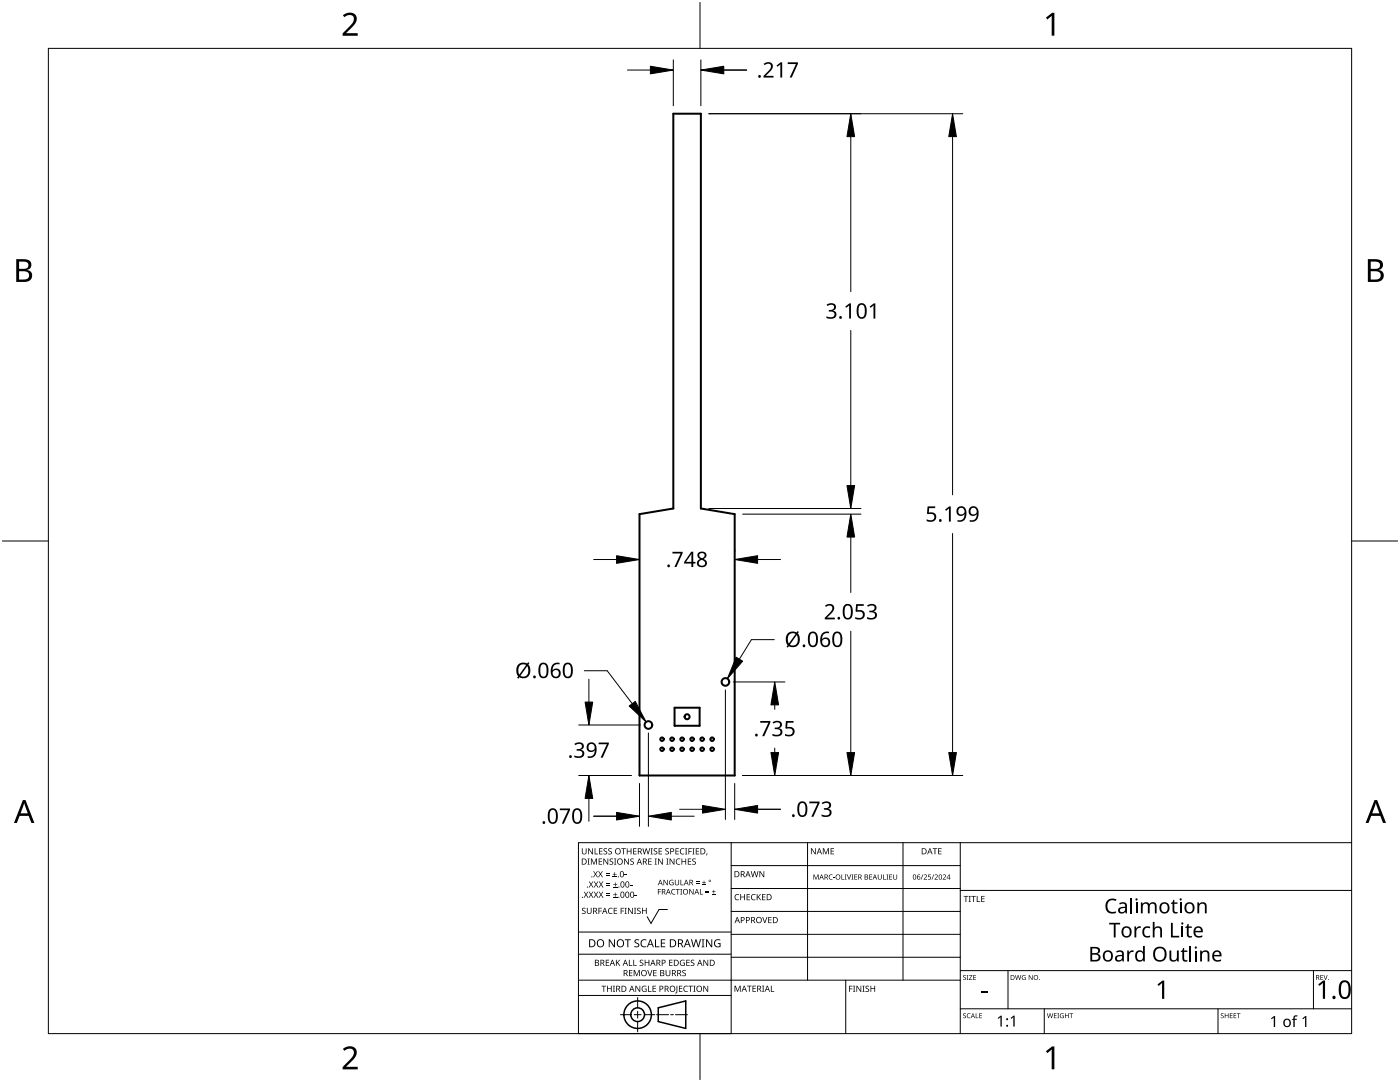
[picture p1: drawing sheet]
<svg xmlns="http://www.w3.org/2000/svg" width="279mm" height="216mm" viewBox="0 0 279 216" stroke-linecap="round" stroke-linejoin="round" font-family="sans-serif">
<g fill="none" stroke="#000" stroke-width=".4">
<path d="M134.4 22.7h5.5v78.8l6.7 1.1v52.1h-19v-52.1l6.8-1.1zM134.6 141.2h5v3.6h-5z"/>
<circle cx="144.8" cy="136.1" r=".76"/>
<circle cx="129.4" cy="144.7" r=".76"/>
<circle cx="132.1" cy="149.5" r=".35"/>
<circle cx="132.1" cy="147.5" r=".35"/>
<circle cx="134.1" cy="149.5" r=".35"/>
<circle cx="134.1" cy="147.5" r=".35"/>
<circle cx="136.1" cy="149.5" r=".35"/>
<circle cx="136.1" cy="147.5" r=".35"/>
<circle cx="138.1" cy="149.5" r=".35"/>
<circle cx="138.1" cy="147.5" r=".35"/>
<circle cx="140.1" cy="149.5" r=".35"/>
<circle cx="140.1" cy="147.5" r=".35"/>
<circle cx="142.1" cy="149.5" r=".35"/>
<circle cx="142.1" cy="147.5" r=".35"/>
</g>
<circle cx="137.1" cy="143" r=".5" fill="none" stroke="#000" stroke-width=".4"/>
<path d="M9.7 9.7h260v196.5h-260z" fill="none" stroke="#000" stroke-width=".2"/>
<path d="M139.7 .5v9.2M.5 108h9.2M269.7 108h9.2M139.7 206.2v9.2" fill="none" stroke="#000" stroke-width=".2"/>
<g fill="#000">
<path d="M68.4 3.1a1.64 1.64 0 0 1 2.8 .4 2.52 2.52 0 0 1-1.2 2.2l-.9 .9h2.3v.5h-3v-.4l1.2-1.2a1.95 1.95 0 0 0 .9-2.2 1.23 1.23 0 0 0-1.8 .1zM208.7 3.5l1.3-.9h.4v4.5h-.5v-4l-.9 .8zM68.4 209.3a1.64 1.64 0 0 1 2.8 .4 2.52 2.52 0 0 1-1.2 2.2l-.9 1h2.3v.5h-3v-.5l1.2-1.2a1.95 1.95 0 0 0 .9-2.1 1.23 1.23 0 0 0-1.8 .1zM208.7 209.8l1.3-1h.4v4.6h-.5v-4l-.9 .7z"/>
<path d="M3.2 51.7h1.3a1.28 1.28 0 0 1 1.7 1.3 1.04 1.04 0 0 1-.8 .9 1.23 1.23 0 0 1 1 1.5 1.23 1.23 0 0 1-1.6 .9h-1.6zM3.8 54.1v1.7h.9a.86 .86 0 0 0 1.1-.9 .86 .86 0 0 0-1.1-.8zM3.8 52.2v1.4h.8a.78 .78 0 0 0 1.1-.7 .78 .78 0 0 0-1.1-.7z"/>
<path d="M273 51.7h1.3a1.28 1.28 0 0 1 1.7 1.3 1.04 1.04 0 0 1-.9 .9 1.23 1.23 0 0 1 1 1.5 1.23 1.23 0 0 1-1.5 .9h-1.6zM273.6 54.1v1.7h.9a.86 .86 0 0 0 1.1-.9 .86 .86 0 0 0-1.2-.8zM273.6 52.2v1.4h.8a.78 .78 0 0 0 1-.7 .78 .78 0 0 0-1.1-.7z"/>
<path d="M4.6 159.6h.5l1.8 4.6h-.6l-.6-1.4h-1.8l-.5 1.4h-.6zM4.8 160.2l-.7 2.1h1.4z"/>
<path d="M274.3 159.6h.5l1.8 4.6h-.6l-.5-1.4h-1.8l-.6 1.4h-.6zM274.6 160.2l-.7 2.1h1.4z"/>
</g>
<g fill="none" stroke="#000" stroke-width=".2">
<path d="M145.9 168.1v38.1h-30.5v-38.1h154.3M145.9 172.7h45.7M145.9 177.3h45.7M161.2 168.1v27.5M180.2 168.1v27.5M191.6 168.1v38.1M191.6 177.7h78.1M115.4 198.6h30.5M115.4 195.6h76.2M115.4 190.4h30.5M115.4 186h30.5M127.3 199v2.1"/>
<path d="M133.2 181.5h-1.7l-1.6 2.8-.7-1.4M145.9 181.9h45.7M145.9 186.4h45.7M145.9 191h45.7M168.8 195.6v10.6M191.6 193.7h78.1M201.2 193.7v7.6M262.1 193.7v7.6M123.8 202.5h2.1M126.6 202.5h1.3M127.3 201.8v1.4M127.3 203.8v2.1"/>
<path d="M128.6 202.5h2.1M131 202.5h2.4M133.8 202.5h.6M134.8 202.5h2.4M191.6 201.3h78.1M208.4 201.3v4.9M243.1 201.3v4.9"/>
</g>
<g fill="#000">
<path d="M116.1 169.3h.2v.8a.32 .32 0 0 0 .3 .3 .32 .32 0 0 0 .3-.3v-.8h.2v.8a.47 .47 0 0 1-.5 .4 .47 .47 0 0 1-.5-.5zM116.5 177.9h.2l.3 .5 .3-.5h.1l-.4 .6 .4 .6h-.1l-.3-.5-.4 .5h-.1l.4-.6zM117.3 171.3h.4l-.1 .1v1l.1 .1h-.4l.1-.1v-1zM117.4 169.3h.2l.6 1v-1h.1v1.2h-.1l-.7-1v1h-.1zM117.5 177.9h.2l.3 .5 .3-.5h.1l-.4 .6 .4 .6h-.1l-.4-.5-.3 .5h-.1l.4-.6zM117.5 175.9h.2l.3 .5 .3-.5h.1l-.4 .6 .5 .6h-.2l-.3-.5-.4 .5h-.1l.4-.6zM117.9 171.3h.3l.3 1 .4-1h.2v1.2h-.1v-1l-.4 1h-.1l-.4-1v1h-.2zM118.7 169.3h.1v1h.6v.2h-.7zM118.4 173.8h.1l.3 .5 .3-.5h.2l-.4 .6 .4 .7h-.1l-.4-.6-.3 .6h-.1l.4-.7zM118.5 177.9h.2l.2 .5 .3-.5h.2l-.4 .6 .4 .6h-.1l-.4-.5-.3 .5h-.1l.4-.6zM118.5 175.9h.2l.3 .5 .3-.5h.1l-.4 .6 .4 .6h-.1l-.3-.5-.4 .5h-.1l.4-.6zM119.5 171.3h.7v.1h-.6v.4h.5v.2h-.5v.4h.6v.1h-.7z"/>
<path d="M119.6 169.3h.6v.1h-.5v.4h.5v.1h-.5v.4h.5v.2h-.6zM119.4 173.8h.1l.3 .5 .3-.5h.2l-.4 .6 .4 .7h-.1l-.4-.6-.3 .6h-.2l.5-.7zM119.5 177.9h.1l.3 .5 .3-.5h.2l-.4 .6 .4 .6h-.1l-.4-.5-.3 .5h-.1l.4-.6zM119.5 175.9h.2l.3 .5 .3-.5h.1l-.4 .6 .4 .6h-.1l-.4-.5-.3 .5h-.1l.4-.6zM120.9 174.6h.8v.1h-.8zM120.9 174.2h.8v.1h-.8zM121 178.7h.8v.1h-.8zM121 178.3h.8v.1h-.8zM121 176.6h.8v.1h-.8zM121 176.3h.8v.1h-.8zM120.5 169.4l.4-.1h.3l-.1 .1a.25 .25 0 0 0-.4-.1 .25 .25 0 0 0 0 .4 .4 .4 0 0 1 .5 .3 .4 .4 0 0 1-.3 .5 .4 .4 0 0 1-.5-.2h.2a.27 .27 0 0 0 .4-.1 .27 .27 0 0 0-.3-.3l-.2-.2zM120.4 171.3h.2l.6 1v-1h.2v1.2h-.2l-.6-1v1h-.2z"/>
<path d="M121.4 169.4l.5-.1h.2v.1a.25 .25 0 0 0-.4-.1 .25 .25 0 0 0 0 .4 .4 .4 0 0 1 .4 .3 .4 .4 0 0 1-.2 .5 .4 .4 0 0 1-.5-.2h.1a.27 .27 0 0 0 .5-.1 .27 .27 0 0 0-.4-.3l-.2-.2zM122.3 174.9h.8v.2h-.8zM122.4 179h.8v.1h-.8zM122.4 177h.8v.1h-.8zM121.7 171.4l.4-.1 .3 .1-.1 .1a.25 .25 0 0 0-.4-.1 .25 .25 0 0 0 0 .4 .4 .4 0 0 1 .5 .3 .4 .4 0 0 1-.3 .5 .4 .4 0 0 1-.5-.3l.2 .1a.27 .27 0 0 0 .4-.2 .27 .27 0 0 0-.3-.3l-.2-.2zM122.6 174h.1v.4h.4v.1h-.4v.4h-.1v-.4h-.3v-.1h.3zM122.7 178.1h.1v.4h.4v.1h-.4v.3h-.1v-.3h-.3v-.1h.3zM122.7 176.1h.2v.3h.3v.2h-.3v.3h-.2v-.3h-.3v-.2h.3zM122.5 171.3h.5l-.2 .1v1l.2 .1h-.5l.2-.1v-1zM124 169.3h.9v.1h-.4v1.1h-.1v-1.1h-.4zM124.7 174.5h.4v.2h-.4zM124.6 171.3h.1l.7 1v-1h.1v1.2h-.2l-.6-1v1h-.1z"/>
<path d="M125.7 176.6h.5v.1h-.5zM125.1 169.3h.1v.5h.7v-.5h.1v1.2h-.1v-.6h-.7v.6h-.1zM125.8 171.4l.5-.1 .2 .1v.1a.25 .25 0 0 0-.4-.1 .25 .25 0 0 0 0 .4 .4 .4 0 0 1 .4 .3 .4 .4 0 0 1-.2 .5 .4 .4 0 0 1-.5-.3l.1 .1a.27 .27 0 0 0 .5-.2 .27 .27 0 0 0-.4-.3l-.2-.2zM126.7 178.6h.4v.2h-.4zM126.4 169.3h.6v.1h-.5v.4h.5v.1h-.5v.4h.5v.2h-.6zM128.2 169.3h.2l.2 1 .3-1h.2l.2 1 .3-1h.1l-.3 1.2h-.1l-.3-1.1-.3 1.1h-.2zM129.4 171.3h.6v.1h-.5v.4h.5v.2h-.5v.4h.5v.1h-.6zM129.8 169.3h.5l-.2 .1v1l.2 .1h-.5l.2-.1v-1zM130.7 171.3h.4l-.1 .1v1l.1 .1h-.4l.1-.1v-1zM130.5 169.4l.4-.1h.3l-.1 .1a.25 .25 0 0 0-.4-.1 .25 .25 0 0 0 0 .4 .4 .4 0 0 1 .5 .3 .4 .4 0 0 1-.3 .5 .4 .4 0 0 1-.5-.2h.2a.27 .27 0 0 0 .4-.1 .27 .27 0 0 0-.3-.3l-.2-.2zM131.3 177.4h.6v.1h-.5v.4h.5v.1h-.5v.5h-.1zM131.4 169.3h.7v.1h-.5v.4h.5v.1h-.5v.4h.5v.2h-.7z"/>
<path d="M131.3 171.3h.2l.7 1-.1-1h.2v1.2h-.2l-.6-1v1h-.2zM132.4 175.6h.2l.6 .9v-.9h.1v1h-.2l-.6-.9v.9h-.1zM133 171.3h.4l-.1 .1v1l.1 .1h-.4l.1-.1v-1zM132.8 169.4l.4-.1h.3l-.1 .1a.25 .25 0 0 0-.3-.1 .25 .25 0 0 0 0 .4 .4 .4 0 0 1 .4 .3 .4 .4 0 0 1-.3 .5 .4 .4 0 0 1-.4-.2h.1a.27 .27 0 0 0 .5-.1 .27 .27 0 0 0-.4-.3l-.2-.2zM133.7 175.7l.5-.2 .2 .1v.1a.45 .45 0 0 0-.7 .4 .45 .45 0 0 0 .6 .4v-.3h-.2v-.1h.3v.5a.6 .6 0 0 1-.8-.1 .6 .6 0 0 1 .1-.8zM134.1 177.5l.4-.1h.3l-.1 .2a.44 .44 0 0 0-.6 .4 .44 .44 0 0 0 .6 .3 .52 .52 0 0 1-.7 0 .52 .52 0 0 1 .1-.8zM133.6 171.3h.2l.7 1v-1h.1v1.2h-.2l-.6-1v1h-.2zM134.9 177.4h.8v.1h-.4v1h-.1v-1h-.3zM135 171.5l.5-.2 .3 .1-.1 .1a.49 .49 0 0 0-.7 .4 .49 .49 0 0 0 .7 .5 .52 .52 0 0 1-.6 0 .52 .52 0 0 1-.2-.6zM134.8 169.3h.7v.1h-.6v.4h.5v.1h-.5v.4h.6v.2h-.7zM134.7 175.6h.1v.7a.28 .28 0 0 0 .3 .2 .28 .28 0 0 0 .3-.2v-.7h.1v.7a.42 .42 0 0 1-.4 .4 .42 .42 0 0 1-.4-.4zM135.8 175.6h.1v.9h.5v.1h-.6z"/>
<path d="M135.8 177.4h.3l-.1 .1v.9l.1 .1h-.3l.1-.1v-.9zM135.8 169.4l.5-.2 .3 .1-.1 .1a.49 .49 0 0 0-.7 .5 .49 .49 0 0 0 .8 .4 .52 .52 0 0 1-.7 .1 .52 .52 0 0 1-.2-.6zM136 171.3h.2v.5h.6v-.5h.1v1.2h-.1v-.5h-.6v.5h-.2zM136.7 169.3h.5l-.2 .1v1l.2 .1h-.5l.2-.1v-1zM137.4 169.3h.7v.1h-.6v.4h.5v.2h-.5v.5h-.1zM137.3 171.3h.6v.1h-.5v.4h.5v.2h-.5v.4h.5v.1h-.6zM137.6 177.4h.1l.6 .9v-.9h.1v1.1h-.1l-.6-.9v.9h-.1zM138.2 169.3h.4l-.1 .1v1l.1 .1h-.4l.1-.1v-1zM138.9 176.2h.7v.1h-.7zM138.9 175.9h.7v.1h-.7zM138.2 171.4l.4-.1 .3 .1-.1 .1a.25 .25 0 0 0-.4-.1 .25 .25 0 0 0 0 .4 .4 .4 0 0 1 .5 .3 .4 .4 0 0 1-.3 .5 .4 .4 0 0 1-.5-.3l.2 .1a.27 .27 0 0 0 .4-.2 .27 .27 0 0 0-.3-.3l-.2-.2zM138.9 169.3h.6v.1h-.5v.4h.5v.1h-.5v.4h.5v.2h-.6z"/>
<path d="M139.7 177.4h.1v1h.5v.1h-.6zM140.1 176.5h.8v.1h-.8zM140.4 175.7h.2v.3h.3v.2h-.3v.3h-.2v-.3h-.3v-.2h.3zM140.8 178h.7v.2h-.7zM140.8 177.7h.7v.1h-.7zM141 170.3h.2l-.3 .4zM142.1 178.4h.7v.1h-.7zM142.4 177.6h.1v.3h.3v.1h-.3v.3h-.1v-.3h-.3v-.1h.3zM146.8 178.6l.4-.2 .3 .1v.1a.49 .49 0 0 0-.7 .4 .49 .49 0 0 0 .7 .5 .52 .52 0 0 1-.7 0 .52 .52 0 0 1-.2-.6zM147.7 178.4h.2v.5h.6v-.5h.2v1.2h-.2v-.5h-.6v.5h-.2zM149 178.4h.7v.1h-.5v.4h.4v.2h-.4v.4h.5v.1h-.7zM150 178.6l.5-.2 .3 .1-.1 .1a.49 .49 0 0 0-.7 .4 .49 .49 0 0 0 .8 .5 .52 .52 0 0 1-.7 0 .52 .52 0 0 1-.2-.6z"/>
<path d="M149.8 173.8h.2l.2 1.1 .3-1.1h.2l.3 1.1 .2-1.1h.2l-.3 1.2h-.2l-.3-1-.3 1h-.1zM151 178.4h.2v.6l.5-.6h.2l-.5 .5 .5 .7h-.2l-.4-.6-.1 .6h-.2zM151.6 173.8h.1l.7 1v-1h.1v1.2h-.2l-.6-1v1h-.1zM152.1 178.4h.7v.1h-.6v.4h.5v.2h-.5v.4h.6v.1h-.7zM162.4 174.5h.1l.4 .8 .3-.8h.2v1h-.2l.1-.9-.5 .9-.3-.9v.9h-.1zM161.8 169.3h.2l.7 1v-1h.1v1.2h-.2l-.6-1v1h-.2zM164.2 169.3h.2l.4 .9 .4-.9h.2v1.2h-.1v-1.1l-.4 1.1h-.1l-.4-1.1v1.1h-.2zM165.5 174.6l.4-.1h.3l-.1 .2a.41 .41 0 0 0-.6 .3 .41 .41 0 0 0 .6 .4 .48 .48 0 0 1-.7-.1 .48 .48 0 0 1 .1-.7zM166.3 175.1h.3v.1h-.3zM165.8 169.3h.6v.1h-.5v.4h.5v.1h-.5v.4h.5v.2h-.6zM167.9 174.5h.2v.9h.4v.1h-.6zM168.6 174.5h.4l-.2 .1v.8l.2 .1h-.4l.1-.1v-.8z"/>
<path d="M169 174.5h.2l.2 .9 .3-.9h.2l-.4 1h-.1zM169.9 174.5h.4l-.1 .1v.8l.1 .1h-.4l.2-.1v-.8zM170.5 174.5h.6v.1h-.5v.3h.4v.1h-.4v.4h.5v.1h-.6zM173.5 174.5h.6v.1h-.5v.3h.4v.1h-.4v.4h.5v.1h-.6zM175.2 174.5h.1v.7a.26 .26 0 0 0 .3 .2 .26 .26 0 0 0 .2-.2v-.7h.2v.7a.39 .39 0 0 1-.4 .3 .39 .39 0 0 1-.4-.3zM176.2 174.5h.2v.9h.4v.1h-.6zM176.9 174.5h.4l-.1 .1v.8l.1 .1h-.4l.1-.1v-.8zM177.5 174.5h.5v.1h-.4v.3h.4v.1h-.4v.4h.4v.1h-.5zM178.3 174.5h.1v.7a.26 .26 0 0 0 .2 .2 .26 .26 0 0 0 .3-.2v-.7h.1v.7a.39 .39 0 0 1-.4 .3 .39 .39 0 0 1-.3-.3zM184.1 174.5h.2l-.4 1h-.1zM184.4 174.6a.37 .37 0 0 1 .6 0 .37 .37 0 0 1-.3 .6l-.2 .2h.5v.1h-.7l.3-.4a.27 .27 0 0 0 .3-.3 .27 .27 0 0 0-.4-.2zM185.2 174.5h.6v.1h-.4l-.1 .3a.34 .34 0 0 1 .5 .2 .34 .34 0 0 1-.2 .4 .34 .34 0 0 1-.4-.1 .27 .27 0 0 0 .4 .1 .27 .27 0 0 0 .1-.4 .27 .27 0 0 0-.4-.1z"/>
<path d="M186.3 174.5h.1l-.4 1h-.1zM186.1 169.3h.9v.1h-.3v1.1h-.2v-1.1h-.4zM186.5 174.6a.37 .37 0 0 1 .6 0 .37 .37 0 0 1-.2 .6l-.2 .2h.5v.1h-.7l.3-.4a.27 .27 0 0 0 .3-.3 .27 .27 0 0 0-.4-.2zM187.2 169.3h.7v.1h-.5v.4h.5v.1h-.5v.4h.5v.2h-.7zM188.2 174.6a.37 .37 0 0 1 .6 0 .37 .37 0 0 1-.3 .6l-.2 .2h.5v.1h-.7l.3-.4a.27 .27 0 0 0 .3-.3 .27 .27 0 0 0-.4-.2zM192.3 178.8h.9v.1h-.3v1.1h-.2v-1.1h-.4zM193.3 178.8h.5l-.2 .1v1l.2 .1h-.5l.2-.1v-1zM193.8 178.8h1v.1h-.4v1.1h-.2v-1.1h-.4zM194.9 178.8h.2v1.1h.5v.1h-.7zM195.8 178.8h.7v.1h-.5v.4h.5v.1h-.5v.5h.5v.1h-.7zM221 179.7a1.63 1.63 0 0 1 1.8-.2l-.1 .3a1.14 1.14 0 0 0-1.4 .1 1.14 1.14 0 0 0-.2 1.4 1.11 1.11 0 0 0 1.6 .6v.3a1.5 1.5 0 0 1-1.8-.4 1.5 1.5 0 0 1-.1-1.8zM116.2 181.3l.4-.2 .3 .1-.1 .1a.25 .25 0 0 0-.4-.1 .25 .25 0 0 0 0 .4 .4 .4 0 0 1 .5 .3 .4 .4 0 0 1-.3 .5 .4 .4 0 0 1-.5-.2h.2a.27 .27 0 0 0 .4-.1 .27 .27 0 0 0-.3-.3l-.2-.2z"/>
<path d="M117.1 181.1h.2v.8a.32 .32 0 0 0 .3 .3 .32 .32 0 0 0 .3-.3v-.8h.2v.8a.47 .47 0 0 1-.5 .5 .47 .47 0 0 1-.5-.5zM119.4 181.1h.7v.2h-.5v.4h.5v.1h-.5v.6h-.2zM120 196.7h1v.1h-.4v1.1h-.2v-1.1h-.4zM120.9 191.5h.7v.1h-.6v.4h.5v.2h-.5v.4h.6v.1h-.7zM121.5 181.3l.4-.2 .4 .1-.1 .1a.49 .49 0 0 0-.7 .5 .49 .49 0 0 0 .7 .4 .52 .52 0 0 1-.6 .1 .52 .52 0 0 1-.3-.6zM121.1 196.7h.2v.5h.6v-.5h.2v1.2h-.2v-.6h-.6v.6h-.2zM121.5 187.4h.2l.9 1.3v-1.3h.1v1.6h-.2l-.8-1.3v1.3h-.2zM122.3 196.7h.4l-.1 .1v1l.1 .1h-.4l.2-.1v-1zM122.5 181.1h.7v.2h-.6v.4h.5v.1h-.5v.4h.6v.2h-.7zM122.9 191.5h.2v.6l.5-.6h.2l-.5 .5 .5 .7h-.2l-.4-.6-.1 .6h-.2zM123.9 181.1h.6v.2h-.5v.4h.5v.1h-.5v.6h-.1zM124.7 181.1h.4l-.2 .2v.9l.2 .2h-.4l.1-.2v-.9z"/>
<path d="M124.7 187.4h1.2v.2h-.5v1.4h-.2v-1.4h-.5zM125.5 191.5h.2v1.1h.5v.1h-.7zM125.5 193.6h.7v.1h-.5v.4h.5v.1h-.5v.4h.5v.2h-.7zM125.3 181.1h.2l.7 1.1-.1-1.1h.2v1.3h-.2l-.6-1v1h-.2zM126.4 191.5h.1v1.1h.6v.1h-.7zM126.5 181.1h.5l-.2 .2v.9l.2 .2h-.5l.2-.2v-.9zM126.5 193.6h.2l.4 1 .4-1h.2v1.2h-.2v-1.1l-.4 1.1h-.1l-.4-1.1v1.1h-.1zM126.7 187.6l.3-.2 .6 .1-.2 .1a.33 .33 0 0 0-.6 .2 .33 .33 0 0 0 .4 .4 .47 .47 0 0 1 .4 .6 .47 .47 0 0 1-.7 .2h-.3v-.2h.2a.35 .35 0 0 0 .6-.2 .35 .35 0 0 0-.5-.4l-.3-.2zM126.8 196.7h.2l.6 1v-1h.2v1.2h-.2l-.7-1 .1 1h-.2zM127.2 181.3l.4-.2 .3 .1-.1 .1a.25 .25 0 0 0-.4-.1 .25 .25 0 0 0 0 .4 .4 .4 0 0 1 .5 .3 .4 .4 0 0 1-.3 .5 .4 .4 0 0 1-.5-.2h.2a.27 .27 0 0 0 .4-.1 .27 .27 0 0 0-.3-.3l-.2-.2zM127.7 191.6l.4-.1 .3 .1-.1 .1a.25 .25 0 0 0-.3-.1 .25 .25 0 0 0 0 .4 .4 .4 0 0 1 .4 .3 .4 .4 0 0 1-.3 .5 .4 .4 0 0 1-.4-.3l.1 .1a.27 .27 0 0 0 .5-.2 .27 .27 0 0 0-.4-.3l-.2-.2zM128 187.6l.6-.2 .4 .1-.1 .2a.63 .63 0 0 0-.9 .5 .63 .63 0 0 0 1 .6v.2a.83 .83 0 0 1-1.1-.3 .83 .83 0 0 1 .1-1.1z"/>
<path d="M128.2 196.8l.6-.1 .2 .1v.1a.5 .5 0 0 0-.8 .4 .5 .5 0 0 0 .7 .5v-.4h-.3v-.1h.4v.6a.66 .66 0 0 1-.8-.2 .66 .66 0 0 1 0-.9zM128.1 181.1h.2v.6h.6v-.6h.2v1.3h-.2v-.6h-.6v.6h-.2zM129.2 193.6h.1l.4 1 .3-1h.2l-.4 1.2h-.2zM129.3 196.7h.2v1.1h.5v.1h-.7zM128.7 191.5h.1v.5h.6v-.5h.2v1.2h-.2v-.5h-.6v.5h-.1zM130.7 187.4h.2v1.4h.7v.2h-.9zM130.2 196.7h.7v.1h-.5v.4h.5v.1h-.5v.5h.5v.1h-.7zM130.4 193.6h.6v.1h-.5v.4h.5v.1h-.5v.4h.5v.2h-.6zM131.9 187.4h.9v.2h-.7v.5h.6v.2h-.6v.5h.7v.2h-.9zM132.8 193.6h.2v.7a.32 .32 0 0 0 .3 .4 .32 .32 0 0 0 .3-.4v-.7h.2v.7a.47 .47 0 0 1-.5 .5 .47 .47 0 0 1-.5-.5zM133.5 191.5h.7v.1h-.5v.4h.5v.2h-.5v.4h.5v.1h-.7zM135 196.7h.2v1.3l-.1 .2h-.3l-.1-.1 .3-.2z"/>
<path d="M135.5 196.7h.7v.1h-.5v.4h.4v.1h-.4v.5h.5v.1h-.7zM135.8 191.7l.5-.2 .4 .1-.1 .1a.5 .5 0 0 0-.8 .4 .5 .5 0 0 0 .7 .5v-.4h-.2v-.1h.4v.6a.66 .66 0 0 1-.9-.1 .66 .66 0 0 1 0-.9zM136.2 193.7l.4-.2 .3 .1-.1 .1a.25 .25 0 0 0-.4-.1 .25 .25 0 0 0 0 .4 .4 .4 0 0 1 .5 .3 .4 .4 0 0 1-.3 .5 .4 .4 0 0 1-.5-.2h.2a.27 .27 0 0 0 .5-.1 .27 .27 0 0 0-.4-.3l-.2-.2zM136.5 196.8l.5-.1 .3 .1-.1 .1a.49 .49 0 0 0-.7 .4 .49 .49 0 0 0 .8 .4 .52 .52 0 0 1-.7 .1 .52 .52 0 0 1-.2-.6zM137 191.5h.6v.1h-.5v.4h.5v.2h-.5v.4h.5v.1h-.6zM137.4 196.7h.9v.1h-.4v1.1h-.1v-1.1h-.4zM137.9 191.6l.4-.1 .3 .1-.1 .1a.25 .25 0 0 0-.4-.1 .25 .25 0 0 0 0 .4 .4 .4 0 0 1 .5 .3 .4 .4 0 0 1-.3 .5 .4 .4 0 0 1-.5-.3l.2 .1a.27 .27 0 0 0 .4-.2 .27 .27 0 0 0-.3-.3l-.2-.2zM138.4 196.7h.4l-.1 .1v1l.1 .1h-.4l.1-.1v-1zM137.9 187.4h.2l.3 1.4 .4-1.4h.2l.4 1.4 .3-1.4h.2l-.4 1.6h-.2l-.4-1.3-.4 1.3h-.2zM140 187.4h.6l-.2 .2v1.3l.2 .1h-.6l.2-.1v-1.3zM140.4 196.7h.1l.7 1v-1h.1v1.2h-.1l-.7-1v1h-.1zM140.4 191.5h.2l.6 1v-1h.1v1.2h-.1l-.7-1v1h-.1z"/>
<path d="M140.9 187.4h.2l.9 1.3v-1.3h.1v1.6h-.2l-.8-1.3v1.3h-.2zM142.7 187.6l.7-.2 .4 .1-.1 .2a.65 .65 0 0 0-1 .5 .65 .65 0 0 0 .9 .6v-.4h-.3v-.2h.5v.7a.86 .86 0 0 1-1.1-.1 .86 .86 0 0 1 0-1.2zM146.6 196.7h.2l.4 1 .4-1h.2v1.2h-.1v-1.1l-.4 1.1h-.2l-.4-1.1v1.1h-.1zM149.1 196.7h.9v.1h-.4v1.1h-.1v-1.1h-.4zM150.2 196.7h.7v.1h-.6v.4h.5v.1h-.5v.5h.6v.1h-.7zM152.1 183h.2l.3 1 .4-1h.1l-.4 1.2h-.1zM152.1 196.7h.4l-.1 .1v1l.1 .1h-.4l.1-.1v-1zM153.8 196.7h.2v1.1h.5v.1h-.7zM153.3 183h.7v.1h-.5v.4h.5v.1h-.5v.5h.5v.1h-.7zM169.5 196.7h.6v.1h-.5v.5h.5v.1h-.5v.5h-.1zM170.2 196.7h.5l-.2 .1v1l.2 .1h-.5l.2-.1v-1zM170.9 196.7h.2l.6 1v-1h.2v1.2h-.2l-.6-1v1h-.2z"/>
<path d="M172.1 196.7h.5l-.2 .1v1l.2 .1h-.5l.2-.1v-1zM172.8 196.8l.4-.1h.2v.2a.25 .25 0 0 0-.4-.1 .25 .25 0 0 0 0 .4 .4 .4 0 0 1 .5 .3 .4 .4 0 0 1-.3 .4 .4 .4 0 0 1-.5-.2l.2 .1a.27 .27 0 0 0 .4-.2 .27 .27 0 0 0-.3-.3l-.3-.2zM173.7 196.7h.2v.5h.6v-.5h.2v1.2h-.2v-.6h-.6v.6h-.2zM192.2 194.7l.4-.1h.2l-.1 .1a.24 .24 0 0 0-.3 0 .24 .24 0 0 0-.1 .3 .24 .24 0 0 0 .4 .1 .31 .31 0 0 1 0 .4 .31 .31 0 0 1-.5-.1 .24 .24 0 0 0 .3 .1 .24 .24 0 0 0 .1-.3l-.4-.3zM192.9 194.6h.4l-.1 .1v.7l.1 .1h-.4l.1-.1v-.7zM193.4 194.6h.6l-.5 .8h.6v.1h-.7l.5-.8h-.5zM194.2 194.6h.6v.1h-.4v.3h.4v.1h-.4v.3h.4v.1h-.6zM195.8 197.7h1.2v.4h-1.2zM202.6 194.6h.1l.2 .8 .2-.8h.2l.2 .8 .2-.8h.1l-.2 .9h-.2l-.2-.8-.2 .8h-.2zM204 194.7l.4-.1h.3l-.1 .1a.4 .4 0 0 0-.6 .4 .4 .4 0 0 0 .6 .3v-.3l-.2-.1h.3v.5a.53 .53 0 0 1-.7-.1 .53 .53 0 0 1 0-.7zM205.3 194.6h.1l.6 .8v-.8h.1v.9h-.2l-.5-.8v.8h-.1zM221.4 184.1h2.1v.4h-.9v2.6h-.3v-2.6h-.9z"/>
<path d="M225 189.7h.3v.4l.4-.4 .5-.1v.4h-.5l-.3 .3-.1 1.6h-.3zM226.4 184.9h.3l.1 .4 .3-.4 .6-.1-.1 .4h-.4l-.3 .3-.1 1.6h-.4zM228.2 185.1l.5-.2 .5-.1 .4 .1-.1 .3a.8 .8 0 0 0-1.2 .7 .8 .8 0 0 0 1.1 .8h.1v.3a1.12 1.12 0 0 1-1.4-.3 1.12 1.12 0 0 1 0-1.4zM227.7 180.1h.3v.3a.83 .83 0 0 1 1.4 0 .78 .78 0 0 1 .9-.3 .78 .78 0 0 1 .5 .7v1.5h-.3v-1.5a.54 .54 0 0 0-.7-.5 .54 .54 0 0 0-.4 .7v1.3h-.3v-1.5a.55 .55 0 0 0-.7-.5 .55 .55 0 0 0-.4 .8v1.2h-.3zM230.1 184h.3v1.2a.84 .84 0 0 1 .9-.3 .84 .84 0 0 1 .6 .7v1.5h-.4v-1.4a.59 .59 0 0 0-.7-.6 .59 .59 0 0 0-.4 .8v1.2h-.3zM231 196.4l1-.7h.4v3.6h-.5v-3.2l-.7 .6zM233.7 184.1h.4v2.6h1.2v.4h-1.6zM233.4 189.7h.4v1.4a.59 .59 0 0 0 .7 .5 .59 .59 0 0 0 .4-.8v-1.1h.3v2.2h-.3v-.3a.84 .84 0 0 1-.9 .3 .84 .84 0 0 1-.6-.8zM234.1 179.6h.3v.5h.6v.2h-.6v1.3l.2 .4h.4v.2a.67 .67 0 0 1-1-.6v-1.3h-.3v-.1l.3-.2zM236.1 189.2h.2v.5h.7v.2h-.7v1.3l.2 .4h.5v.2a.67 .67 0 0 1-1-.6v-1.3h-.3v-.1l.3-.2zM237 184.4h.2v.5h.6v.2h-.6v1.3l.2 .4h.5v.2a.67 .67 0 0 1-1-.6v-1.3h-.4v-.1l.4-.2zM239 180.1h.3v.3a.83 .83 0 0 1 .9-.3 .83 .83 0 0 1 .6 .7v1.5h-.3v-1.4a.59 .59 0 0 0-.8-.6 .59 .59 0 0 0-.4 .8v1.2h-.3z"/>
<path d="M239.5 189.7h.3l.1 .3a.83 .83 0 0 1 .9-.3 .83 .83 0 0 1 .6 .7v1.5h-.4v-1.4a.59 .59 0 0 0-.7-.6 .59 .59 0 0 0-.4 .8v1.2h-.4zM263.5 194.6h.6v.1h-.5v.3h.4v.1h-.4v.3h.5v.1h-.6zM264.1 194.6h.2l.2 .8 .3-.8h.2l-.4 .9h-.1zM263.1 196.4l1-.7h.3v3.6h-.4v-3.2l-.7 .6zM192.2 202.3l.4-.1h.2l-.1 .1a.24 .24 0 0 0-.3 0 .24 .24 0 0 0-.1 .3 .24 .24 0 0 0 .4 .1 .31 .31 0 0 1 0 .5 .31 .31 0 0 1-.5-.2 .24 .24 0 0 0 .3 .1 .24 .24 0 0 0 .1-.3l-.4-.2zM193.1 202.3l.3-.1h.3l-.1 .1a.39 .39 0 0 0-.5 .4 .39 .39 0 0 0 .5 .3 .46 .46 0 0 1-.6 0 .46 .46 0 0 1 .1-.7zM194.7 202.2h.1v.8h.5v.2h-.6zM195.4 202.2h.6v.1h-.4v.3h.4v.1h-.4v.4h.4v.1h-.6zM199.1 203.1l.6-.4h.2v2.1h-.2v-1.9l-.5 .4zM201.7 203.1l.6-.4h.2v2.1h-.3v-1.9l-.4 .4zM209 202.2h.1l.2 .8 .2-.8h.1l.3 .8 .2-.8h.1l-.3 1h-.1l-.2-.9-.3 .9h-.1zM210.3 202.2h.6v.1h-.4v.3h.3v.1h-.3v.4h.4v.1h-.6z"/>
<path d="M211 202.2h.4l-.2 .1v.8l.2 .1h-.4l.1-.1v-.8zM211.6 202.3l.7-.1-.1 .1a.4 .4 0 0 0-.6 .4 .4 .4 0 0 0 .6 .3v-.2l-.2-.2h.3v.5a.53 .53 0 0 1-.7-.1 .53 .53 0 0 1 0-.7zM212.5 202.2h.2v.4h.5v-.4h.1v1h-.1v-.5h-.5v.5h-.2zM213.4 202.2h.8v.1h-.3v.9h-.2v-.9h-.3zM243.7 202.3l.3-.1h.2v.1a.24 .24 0 0 0-.3 0 .24 .24 0 0 0-.1 .3 .24 .24 0 0 0 .3 .1 .31 .31 0 0 1 0 .5 .31 .31 0 0 1-.5-.2 .24 .24 0 0 0 .4 .1 .24 .24 0 0 0 0-.3l-.3-.2zM244.4 202.2h.2v.4h.5v-.4h.1v1h-.1v-.5h-.5v.5h-.2zM245.4 202.2h.6v.1h-.4v.3h.4v.1h-.4v.4h.4v.1h-.6zM246.2 202.2h.5v.1h-.4v.3h.4v.1h-.4v.4h.4v.1h-.5zM246.8 202.2h.8v.1h-.3v.9h-.2v-.9h-.3zM253.7 203.2l.6-.5h.2v2.2h-.3v-1.9l-.4 .4zM258.2 202.7l.3-.1h.5l-.1 .3-.4-.1-.1 .2v.3h.4v.2h-.4v1.4h-.3v-1.4h-.3l.3-.2zM259.9 203.2l.6-.5h.2v2.2h-.2v-1.9l-.5 .4z"/>
<path d="M116.1 171.3h.4a.61 .61 0 0 1 .6 .6 .61 .61 0 0 1-.6 .6h-.4zM116.3 171.4v1h.1a.48 .48 0 0 0 .5-.5 .48 .48 0 0 0-.4-.5z"/>
<path d="M122.7 169.9a.61 .61 0 0 1 1.2 0 .61 .61 0 0 1-1.2 0zM122.9 169.9a.45 .45 0 0 0 .9 0 .45 .45 0 0 0-.9 0z"/>
<path d="M123.1 171.9a.61 .61 0 0 1 1.2 0 .61 .61 0 0 1-1.2 0zM123.3 171.9a.45 .45 0 0 0 .9 0 .45 .45 0 0 0-.9 0z"/>
<path d="M123.9 173.9a.5 .5 0 0 1 .6 .1 .5 .5 0 0 1 0 .7 .44 .44 0 0 1-.6 .3 .44 .44 0 0 1-.2-.6zM123.9 174a.48 .48 0 0 0-.1 .6 .48 .48 0 0 0 .5 .3v-.8l-.1-.1z"/>
<path d="M124 178a.5 .5 0 0 1 .6 .1 .5 .5 0 0 1 0 .6 .44 .44 0 0 1-.6 .4 .44 .44 0 0 1-.2-.6zM124.1 178.1a.48 .48 0 0 0-.2 .6 .48 .48 0 0 0 .5 .3v-.8l-.1-.2z"/>
<path d="M124 176a.5 .5 0 0 1 .6 .1 .5 .5 0 0 1 0 .6 .44 .44 0 0 1-.6 .4 .44 .44 0 0 1-.2-.7zM124.1 176.1a.48 .48 0 0 0-.2 .5 .48 .48 0 0 0 .5 .3v-.7l-.1-.2z"/>
<path d="M124.9 178a.5 .5 0 0 1 .7 .1 .5 .5 0 0 1 0 .6 .44 .44 0 0 1-.6 .4 .44 .44 0 0 1-.2-.6zM125 178.1a.48 .48 0 0 0-.1 .6 .48 .48 0 0 0 .4 .3l.1-.8-.2-.2z"/>
<path d="M124.9 176a.5 .5 0 0 1 .7 .1 .5 .5 0 0 1 0 .6 .44 .44 0 0 1-.6 .4 .44 .44 0 0 1-.2-.7zM125 176.1a.48 .48 0 0 0-.1 .5 .48 .48 0 0 0 .5 .3v-.7l-.1-.2z"/>
<path d="M125.9 178a.5 .5 0 0 1 .6 .1 .5 .5 0 0 1 0 .6 .44 .44 0 0 1-.5 .4 .44 .44 0 0 1-.2-.6zM126 178.1a.48 .48 0 0 0-.2 .6 .48 .48 0 0 0 .5 .3l.1-.8-.2-.2z"/>
<path d="M127.3 169.3h.3a.35 .35 0 0 1 .5 .2 .35 .35 0 0 1-.3 .4l.4 .6h-.2l-.3-.5h-.3v.5h-.1zM127.4 169.4v.4h.2a.23 .23 0 0 0 .3-.2 .23 .23 0 0 0-.3-.2z"/>
<path d="M127.5 171.3h.2l.4 1.2h-.1l-.2-.4h-.4l-.2 .4h-.1zM127.6 171.5l-.2 .5h.4z"/>
<path d="M128.3 171.3h.3a.35 .35 0 0 1 .5 .2 .35 .35 0 0 1-.3 .5l.4 .5h-.2l-.3-.5h-.2v.5h-.2zM128.5 171.4v.5h.1a.23 .23 0 0 0 .3-.2 .23 .23 0 0 0-.3-.3z"/>
<path d="M131.7 175.5h.1l.5 1.1h-.2l-.1-.3h-.4l-.2 .3h-.1zM131.8 175.7l-.2 .5h.3z"/>
<path d="M132.1 177.4h.3a.31 .31 0 0 1 .4 .2 .31 .31 0 0 1-.2 .4l.3 .5h-.2l-.3-.5h-.2v.5h-.1zM132.2 177.5v.4h.2a.21 .21 0 0 0 .2-.2 .21 .21 0 0 0-.2-.2z"/>
<path d="M133.3 177.4h.1l.5 1.1h-.2l-.1-.4h-.4l-.2 .4h-.1zM133.4 177.5l-.2 .5h.4z"/>
<path d="M133.8 169.3h.3a.41 .41 0 0 1 .4 .5 .41 .41 0 0 1-.6 .2v.5h-.1zM133.9 169.4v.5a.29 .29 0 0 0 .5-.3 .29 .29 0 0 0-.5-.2z"/>
<path d="M136.9 175.5h.1l.4 1.1h-.1l-.1-.3h-.5l-.1 .3h-.1zM137 175.7l-.2 .5h.3z"/>
<path d="M136.2 177.9a.55 .55 0 0 1 1.1 0 .55 .55 0 0 1-1.1 0zM136.4 177.9a.45 .45 0 0 0 .9 0 .45 .45 0 0 0-.9 0z"/>
<path d="M137.6 175.6h.3a.31 .31 0 0 1 .4 .2 .31 .31 0 0 1-.2 .4l.3 .4h-.2l-.3-.4h-.2v.4h-.1zM137.7 175.7v.4h.2a.21 .21 0 0 0 .2-.2 .21 .21 0 0 0-.2-.2z"/>
<path d="M139 177.4h.1l.4 1.1h-.1l-.1-.4h-.5l-.1 .4h-.1zM139.1 177.5l-.2 .5h.3z"/>
<path d="M139.8 169.3h.4a.61 .61 0 0 1 .6 .6 .61 .61 0 0 1-.7 .6h-.3zM140 169.4v.9h.1a.48 .48 0 0 0 .5-.4 .48 .48 0 0 0-.4-.5z"/>
<path d="M141.4 175.8a.25 .25 0 0 1 .5 0 .25 .25 0 0 1-.5 0zM141.5 175.8a.15 .15 0 0 0 .3 0 .15 .15 0 0 0-.3 0z"/>
<path d="M146.6 173.8h.4a.61 .61 0 0 1 .6 .6 .61 .61 0 0 1-.7 .6h-.3zM146.7 174v.9h.2a.48 .48 0 0 0 .5-.5 .48 .48 0 0 0-.5-.4z"/>
<path d="M147.8 173.8h.4a.35 .35 0 0 1 .4 .3 .35 .35 0 0 1-.2 .4l.3 .5h-.2l-.3-.5h-.2v.5h-.2zM148 174v.4h.2a.23 .23 0 0 0 .3-.2 .23 .23 0 0 0-.3-.2z"/>
<path d="M149.2 173.8h.1l.5 1.2h-.1l-.2-.3h-.5l-.1 .3h-.2zM149.3 174l-.2 .5h.4z"/>
<path d="M153 178.4h.4a.61 .61 0 0 1 .6 .6 .61 .61 0 0 1-.6 .6h-.4zM153.2 178.5v1h.1a.48 .48 0 0 0 .5-.5 .48 .48 0 0 0-.4-.5z"/>
<path d="M163.4 169.2h.2l.5 1.3h-.2l-.2-.4h-.4l-.2 .4h-.1zM163.5 169.4l-.2 .6h.4z"/>
<path d="M163.9 174.5h.1l.4 1h-.1l-.1-.3h-.4l-.2 .3h-.1zM164 174.6l-.2 .5h.3z"/>
<path d="M164.6 174.5h.2a.29 .29 0 0 1 .4 .2 .29 .29 0 0 1-.2 .4l.3 .4h-.2l-.2-.4h-.2v.4h-.1zM164.7 174.6v.4h.1a.2 .2 0 0 0 .3-.2 .2 .2 0 0 0-.3-.2z"/>
<path d="M166.7 175a.51 .51 0 0 1 1 0 .51 .51 0 0 1-1 0zM166.9 175a.38 .38 0 0 0 .7 0 .38 .38 0 0 0-.7 0z"/>
<path d="M171.3 174.5h.3a.29 .29 0 0 1 .3 .2 .29 .29 0 0 1-.2 .4l.3 .4h-.1l-.3-.4h-.2v.4h-.1zM171.4 174.6v.4h.2a.2 .2 0 0 0 .2-.2 .2 .2 0 0 0-.2-.2z"/>
<path d="M172.6 174.5h.2a.26 .26 0 0 1 .4 .1 .26 .26 0 0 1-.2 .4 .27 .27 0 0 1 .3 .3 .27 .27 0 0 1-.4 .2h-.3zM172.7 175v.4h.2a.19 .19 0 0 0 .2-.2 .19 .19 0 0 0-.2-.2zM172.7 174.6v.3h.2a.17 .17 0 0 0 .2-.1 .17 .17 0 0 0-.2-.2z"/>
<path d="M174.5 174.5h.2l.4 1h-.2l-.1-.3h-.4l-.1 .3h-.2zM174.6 174.6l-.2 .5h.4z"/>
<path d="M182.3 174.6h.4l.2 .5a.38 .38 0 0 1-.5 .4 .38 .38 0 0 1-.2-.6zM182.4 174.6v.1a.39 .39 0 0 0-.1 .4 .39 .39 0 0 0 .3 .3 .4 .4 0 0 0 .2-.5 .4 .4 0 0 0-.4-.3z"/>
<path d="M183.2 174.6l.4-.1-.4 .2-.1 .3a.33 .33 0 0 1 .6 .1 .33 .33 0 0 1-.3 .5 .33 .33 0 0 1-.4-.4zM183.1 175.2a.25 .25 0 0 0 .5 0 .25 .25 0 0 0-.5 0z"/>
<path d="M184 169.3h.3a.61 .61 0 0 1 .6 .6 .61 .61 0 0 1-.6 .6h-.3zM184.1 169.4v.9h.2a.48 .48 0 0 0 .5-.4 .48 .48 0 0 0-.5-.5z"/>
<path d="M185.5 169.2h.1l.5 1.3h-.1l-.2-.4h-.5l-.1 .4h-.2zM185.6 169.4l-.2 .6h.4z"/>
<path d="M187.5 174.6h.4l.1 .5a.38 .38 0 0 1-.4 .4 .38 .38 0 0 1-.3-.6zM187.5 174.6v.1a.39 .39 0 0 0-.1 .4 .39 .39 0 0 0 .4 .3 .4 .4 0 0 0 .1-.5 .4 .4 0 0 0-.4-.3z"/>
<path d="M189.4 174.5h.1v.7h.2l-.2 .3h-.1v-.2h-.5zM189.4 174.6l-.4 .6h.4z"/>
<path d="M118.4 181.1h.3a.35 .35 0 0 1 .4 .3 .35 .35 0 0 1-.2 .4l.3 .6h-.1l-.3-.5h-.3v.5h-.1zM118.5 181.3v.4h.2a.23 .23 0 0 0 .3-.2 .23 .23 0 0 0-.3-.2z"/>
<path d="M118.7 191.5h.4a.31 .31 0 0 1 .4 .2 .31 .31 0 0 1-.2 .4 .33 .33 0 0 1 .3 .4 .33 .33 0 0 1-.4 .2h-.5zM118.9 192.2v.4h.2a.23 .23 0 0 0 .3-.2 .23 .23 0 0 0-.3-.2zM118.9 191.6v.4h.2a.21 .21 0 0 0 .3-.2 .21 .21 0 0 0-.3-.2z"/>
<path d="M117.6 187.4h.5a.79 .79 0 0 1 .7 .8 .79 .79 0 0 1-.8 .8h-.4zM117.8 187.6v1.2h.2a.62 .62 0 0 0 .6-.6 .62 .62 0 0 0-.6-.6z"/>
<path d="M119.8 191.5h.4a.35 .35 0 0 1 .4 .3 .35 .35 0 0 1-.2 .4l.3 .5h-.2l-.3-.5h-.2v.5h-.2zM120 191.6v.5h.2a.23 .23 0 0 0 .3-.2 .23 .23 0 0 0-.3-.3z"/>
<path d="M119.3 187.6a.77 .77 0 0 1 1.1 .1 .77 .77 0 0 1-.2 1.1 .77 .77 0 0 1-1-.2l-.1-.6zM119.5 187.7a.63 .63 0 0 0-.2 .8 .63 .63 0 0 0 .8 .3 .63 .63 0 0 0 .2-.9 .63 .63 0 0 0-.8-.2z"/>
<path d="M120.6 181.1h.2l.4 1.3h-.1l-.2-.4h-.4l-.2 .4h-.1zM120.7 181.3l-.2 .6h.4z"/>
<path d="M122.1 191.5h.2l.5 1.2h-.2l-.1-.3h-.5l-.2 .3h-.1zM122.2 191.7l-.2 .5h.4z"/>
<path d="M123 196.7h.3a.35 .35 0 0 1 .4 .2 .35 .35 0 0 1-.2 .5l.3 .5h-.1l-.3-.5h-.3v.5h-.1zM123.1 196.8v.5h.2a.23 .23 0 0 0 .3-.3 .23 .23 0 0 0-.3-.2z"/>
<path d="M123.3 187.6a.77 .77 0 0 1 1.1 .1 .77 .77 0 0 1-.2 1.1 .77 .77 0 0 1-1.1-.2v-.6zM123.5 187.7a.63 .63 0 0 0-.2 .8 .63 .63 0 0 0 .8 .3 .63 .63 0 0 0 .2-.9 .63 .63 0 0 0-.8-.2z"/>
<path d="M124.5 193.6h.3a.35 .35 0 0 1 .4 .2 .35 .35 0 0 1-.2 .4l.3 .6h-.1l-.3-.5h-.3v.5h-.1zM124.6 193.7v.4h.2a.23 .23 0 0 0 .3-.2 .23 .23 0 0 0-.3-.2z"/>
<path d="M124 196.7h.4a.61 .61 0 0 1 .6 .6 .61 .61 0 0 1-.6 .6h-.4zM124.2 196.8v1h.2a.48 .48 0 0 0 .5-.5 .48 .48 0 0 0-.5-.5z"/>
<path d="M124.7 191.5h.2l.4 1.2h-.1l-.2-.3h-.4l-.2 .3h-.1zM124.8 191.7l-.2 .5h.4z"/>
<path d="M126 196.7h.2l.4 1.2h-.1l-.2-.4h-.4l-.2 .4h-.1zM126.1 196.8l-.2 .6h.4z"/>
<path d="M127.9 194.2a.61 .61 0 0 1 1.2 0 .61 .61 0 0 1-1.2 0zM128.1 194.2a.45 .45 0 0 0 .9 0 .45 .45 0 0 0-.9 0z"/>
<path d="M129.7 187.4h.2l.6 1.6h-.2l-.2-.5h-.6l-.2 .5h-.2zM129.8 187.6l-.3 .7h.5z"/>
<path d="M130.2 191.5h.2l.4 1.2h-.1l-.2-.3h-.4l-.2 .3h-.1zM130.3 191.7l-.2 .5h.4z"/>
<path d="M131 191.5h.3a.35 .35 0 0 1 .5 .3 .35 .35 0 0 1-.3 .4l.4 .5h-.2l-.3-.5h-.2v.5h-.2zM131.2 191.6v.5h.1a.23 .23 0 0 0 .3-.2 .23 .23 0 0 0-.3-.3z"/>
<path d="M131.8 193.6h.3a.31 .31 0 0 1 .4 .1 .31 .31 0 0 1-.2 .4 .33 .33 0 0 1 .3 .4 .33 .33 0 0 1-.4 .3h-.4zM131.9 194.2v.4h.3a.23 .23 0 0 0 .2-.2 .23 .23 0 0 0-.3-.2zM131.9 193.7v.4h.2a.21 .21 0 0 0 .3-.2 .21 .21 0 0 0-.3-.2z"/>
<path d="M131.6 196.7h.3a.41 .41 0 0 1 .5 .5 .41 .41 0 0 1-.6 .2v.5h-.2zM131.8 196.8v.5a.29 .29 0 0 0 .4-.2 .29 .29 0 0 0-.4-.3z"/>
<path d="M132.6 196.7h.4a.35 .35 0 0 1 .4 .2 .35 .35 0 0 1-.2 .5l.3 .5h-.2l-.3-.5h-.2v.5h-.2zM132.8 196.8v.5h.2a.23 .23 0 0 0 .3-.3 .23 .23 0 0 0-.3-.2z"/>
<path d="M132.1 191.5h.3a.41 .41 0 0 1 .4 .5 .41 .41 0 0 1-.6 .3v.4h-.1zM132.2 191.6v.5a.29 .29 0 0 0 .5-.2 .29 .29 0 0 0-.5-.3z"/>
<path d="M134.1 193.6h.3a.35 .35 0 0 1 .5 .2 .35 .35 0 0 1-.3 .4l.4 .6h-.2l-.3-.5h-.2v.5h-.2zM134.3 193.7v.4h.1a.23 .23 0 0 0 .3-.2 .23 .23 0 0 0-.3-.2z"/>
<path d="M133.6 197.3a.61 .61 0 0 1 1.2 0 .61 .61 0 0 1-1.2 0zM133.8 197.3a.45 .45 0 0 0 .9 0 .45 .45 0 0 0-.9 0z"/>
<path d="M133.7 187.4h.5a.79 .79 0 0 1 .7 .8 .79 .79 0 0 1-.8 .8h-.4zM133.9 187.6v1.2h.2a.62 .62 0 0 0 .6-.6 .62 .62 0 0 0-.6-.6z"/>
<path d="M135.2 193.6h.3a.35 .35 0 0 1 .4 .2 .35 .35 0 0 1-.2 .4l.3 .6h-.2l-.2-.5h-.3v.5h-.1zM135.3 193.7v.4h.2a.23 .23 0 0 0 .3-.2 .23 .23 0 0 0-.3-.2z"/>
<path d="M134.5 191.5h.4a.61 .61 0 0 1 .6 .6 .61 .61 0 0 1-.7 .6h-.3zM134.6 191.6v1h.2a.48 .48 0 0 0 .5-.5 .48 .48 0 0 0-.5-.5z"/>
<path d="M135.3 187.4h.4a.45 .45 0 0 1 .6 .3 .45 .45 0 0 1-.3 .6l.4 .7h-.2l-.4-.6h-.3v.6h-.2zM135.5 187.6v.6h.2a.3 .3 0 0 0 .4-.3 .3 .3 0 0 0-.4-.3z"/>
<path d="M137.1 187.4h.2l.6 1.6h-.2l-.2-.5h-.7l-.1 .5h-.2zM137.2 187.6l-.3 .7h.5z"/>
<path d="M139.6 191.5h.1l.5 1.2h-.2l-.1-.3h-.5l-.1 .3h-.2zM139.7 191.7l-.2 .5h.4z"/>
<path d="M138.9 197.3a.61 .61 0 0 1 1.2 0 .61 .61 0 0 1-1.2 0zM139.1 197.3a.45 .45 0 0 0 .9 0 .45 .45 0 0 0-.9 0z"/>
<path d="M141.7 191.5h.3a.61 .61 0 0 1 .6 .6 .61 .61 0 0 1-.6 .6h-.3zM141.8 191.6v1h.2a.48 .48 0 0 0 .5-.5 .48 .48 0 0 0-.5-.5z"/>
<path d="M147.1 183h.1l.5 1.2h-.2l-.1-.4h-.5l-.2 .4h-.1zM147.1 183.1l-.2 .6h.4z"/>
<path d="M147.8 183h.4a.41 .41 0 0 1 .4 .5 .41 .41 0 0 1-.6 .2v.5h-.2zM148 183.1v.5a.29 .29 0 0 0 .5-.2 .29 .29 0 0 0-.5-.3z"/>
<path d="M148.5 196.7h.1l.5 1.2h-.2l-.1-.4h-.5l-.2 .4h-.1zM148.5 196.8l-.2 .6h.4z"/>
<path d="M148.9 183h.3a.41 .41 0 0 1 .4 .5 .41 .41 0 0 1-.6 .2v.5h-.1zM149 183.1v.5a.29 .29 0 0 0 .5-.2 .29 .29 0 0 0-.5-.3z"/>
<path d="M149.9 183h.3a.35 .35 0 0 1 .5 .2 .35 .35 0 0 1-.3 .5l.4 .5h-.2l-.3-.5h-.2v.5h-.2zM150.1 183.1v.5h.1a.23 .23 0 0 0 .3-.3 .23 .23 0 0 0-.3-.2z"/>
<path d="M151.1 196.7h.4a.35 .35 0 0 1 .4 .2 .35 .35 0 0 1-.2 .5l.3 .5h-.2l-.3-.5h-.2v.5h-.2zM151.3 196.8v.5h.2a.23 .23 0 0 0 .2-.3 .23 .23 0 0 0-.2-.2z"/>
<path d="M150.8 183.6a.61 .61 0 0 1 1.2 0 .61 .61 0 0 1-1.2 0zM151.1 183.6a.45 .45 0 0 0 .9 0 .45 .45 0 0 0-.9 0z"/>
<path d="M153.1 196.7h.1l.5 1.2h-.2l-.1-.4h-.5l-.2 .4h-.1zM153.1 196.8l-.2 .6h.4z"/>
<path d="M154.3 183h.3a.61 .61 0 0 1 .6 .6 .61 .61 0 0 1-.6 .6h-.3zM154.4 183.1v1h.2a.48 .48 0 0 0 .5-.5 .48 .48 0 0 0-.5-.5z"/>
<path d="M201.7 194.6h.3a.49 .49 0 0 1 .5 .5 .49 .49 0 0 1-.5 .4h-.3zM201.8 194.7v.7h.4l.1-.2v-.3z"/>
<path d="M206.2 195.1a.5 .5 0 0 1 1 0 .5 .5 0 0 1-1 0zM206.4 195.1a.36 .36 0 0 0 .7 0 .36 .36 0 0 0-.7 0z"/>
<path d="M217.6 188.9h.8a.77 .77 0 0 1 1 .3 .77 .77 0 0 1-.1 1l-.3 .1a.8 .8 0 0 1 .6 1 .8 .8 0 0 1-1 .6h-1zM218 190.5v1h.6a.55 .55 0 0 0 .6-.5 .55 .55 0 0 0-.7-.5zM218 189.3v.9h.5a.5 .5 0 0 0 .7-.5 .5 .5 0 0 0-.7-.4z"/>
<path d="M220.4 189.9a1.08 1.08 0 0 1 1.5 .1 1.08 1.08 0 0 1-.1 1.6 1.08 1.08 0 0 1-1.6-.2 1.47 1.47 0 0 1 .2-1.5zM220.7 190a.85 .85 0 0 0-.2 1.1 .85 .85 0 0 0 .9 .4 .82 .82 0 0 0 .3-1 .82 .82 0 0 0-1-.5z"/>
<path d="M222.8 189.8a.9 .9 0 0 1 .9-.2 .9 .9 0 0 1 .6 .8v1.5h-.3v-.4a.71 .71 0 0 1-1.2 .3 .71 .71 0 0 1 .1-1.1l1-.2a.51 .51 0 0 0-.1-.5 .51 .51 0 0 0-.6 0l-.3 .1zM223 191a.47 .47 0 0 0 .2 .7 .47 .47 0 0 0 .6-.3l.1-.6z"/>
<path d="M223.4 180.2a.9 .9 0 0 1 .9-.2 .9 .9 0 0 1 .6 .8v1.5h-.3v-.4a.71 .71 0 0 1-1.1 .3 .71 .71 0 0 1 0-1.1l1.1-.2a.51 .51 0 0 0-.2-.5 .51 .51 0 0 0-.6 0l-.3 .1zM223.6 181.4a.47 .47 0 0 0 .2 .7 .47 .47 0 0 0 .7-.3l.1-.6z"/>
<path d="M224.1 185.1a1.08 1.08 0 0 1 1.5 .1 1.08 1.08 0 0 1-.1 1.6 1.08 1.08 0 0 1-1.6-.2 1.47 1.47 0 0 1 .2-1.5zM224.4 185.2a.85 .85 0 0 0-.2 1 .85 .85 0 0 0 .9 .5 .82 .82 0 0 0 .4-1 .82 .82 0 0 0-1.1-.5z"/>
<path d="M226.9 189.8l.6-.2 .6 .3v-1.1h.4v3.1h-.3l-.1-.3a.96 .96 0 0 1-1.2 .1 .96 .96 0 0 1-.4-1.2zM227.1 190a.85 .85 0 0 0-.2 1 .85 .85 0 0 0 .9 .6 1.01 1.01 0 0 0-.2-1.7z"/>
<path d="M230.5 189.3a1.44 1.44 0 0 1 1.9-.1 1.44 1.44 0 0 1 .3 1.8 1.39 1.39 0 0 1-1.8 .8 1.39 1.39 0 0 1-.7-1.9zM230.8 189.4a1.3 1.3 0 0 0 .5 2.2 1.22 1.22 0 0 0 1.1-.8 1.22 1.22 0 0 0-.3-1.4l-.7-.2z"/>
<path d="M231.7 180.3a1.08 1.08 0 0 1 1.5 .1 1.08 1.08 0 0 1-.1 1.6 1.08 1.08 0 0 1-1.6-.2 1.47 1.47 0 0 1 .2-1.5zM232 180.4a.85 .85 0 0 0-.2 1 .85 .85 0 0 0 .9 .5 .82 .82 0 0 0 .3-1 .82 .82 0 0 0-1-.5z"/>
<path d="M236.6 180.3a1.08 1.08 0 0 1 1.6 .1 1.08 1.08 0 0 1-.2 1.6 1.08 1.08 0 0 1-1.5-.2 1.47 1.47 0 0 1 .1-1.5zM237 180.4a.85 .85 0 0 0-.2 1 .85 .85 0 0 0 .9 .5 .82 .82 0 0 0 .3-1 .82 .82 0 0 0-1-.5z"/>
<path d="M238.4 185.1a.94 .94 0 0 1 1.2-.2 .94 .94 0 0 1 .4 1.1h-1.4a.83 .83 0 0 0 .5 .8 .83 .83 0 0 0 .8-.2v.4a1.19 1.19 0 0 1-1.5-.3 1.19 1.19 0 0 1 0-1.6zM238.7 185.3l-.1 .4h1.1a.54 .54 0 0 0-.3-.5 .54 .54 0 0 0-.7 .1z"/>
<path d="M242.2 189.9a.94 .94 0 0 1 1.1-.2 .94 .94 0 0 1 .5 1.1h-1.5a.83 .83 0 0 0 .5 .8 .83 .83 0 0 0 .9-.2v.4a1.19 1.19 0 0 1-1.6-.3 1.19 1.19 0 0 1 .1-1.6zM242.5 190.1l-.2 .4h1.1a.54 .54 0 0 0-.3-.5 .54 .54 0 0 0-.6 .1z"/>
<path d="M262.7 194.6h.2a.28 .28 0 0 1 .4 .1 .28 .28 0 0 1-.2 .4l.3 .4h-.2l-.2-.4h-.2v.4h-.1zM262.8 194.7v.3h.1a.19 .19 0 0 0 .3-.2 .19 .19 0 0 0-.3-.1z"/>
<path d="M267.6 195.9a1.21 1.21 0 0 1 1.4-.1 1.21 1.21 0 0 1 .6 1.2 1.84 1.84 0 0 1-.9 2.3 1.3 1.3 0 0 1-1.5-1.6l.1-1.2zM267.9 196.2l-.2 .6-.1 1.2a.74 .74 0 0 0 .7 .9 .74 .74 0 0 0 .8-.8 1.99 1.99 0 0 0-.5-2.1z"/>
<path d="M194.1 202.2l.5 1-.3-.3h-.3l-.3 .3zM194.2 202.3l-.2 .4h.3z"/>
<path d="M256.3 203.5a.81 .81 0 0 1 1.2 .1 .81 .81 0 0 1-.2 1.1 .81 .81 0 0 1-1.1-.2l-.1-.6zM256.6 203.6a.6 .6 0 0 0-.2 .8 .6 .6 0 0 0 .8 .2l.1-.2a.56 .56 0 0 0 0-.7 .56 .56 0 0 0-.7-.1z"/>
<circle cx="116.2" cy="179.1" r=".11"/>
<circle cx="117.2" cy="177" r=".11"/>
<circle cx="118.1" cy="175" r=".11"/>
<circle cx="123.4" cy="175" r=".11"/>
<circle cx="123.5" cy="179.1" r=".11"/>
<circle cx="123.5" cy="177" r=".11"/>
<circle cx="226.8" cy="179.5" r=".22"/>
<circle cx="235.6" cy="179.5" r=".22"/>
<circle cx="207.5" cy="195.5" r=".09"/>
<circle cx="236" cy="184.3" r=".22"/>
<circle cx="238.7" cy="189.1" r=".22"/>
<circle cx="265.1" cy="195.5" r=".09"/>
<circle cx="266.2" cy="199" r=".33"/>
<circle cx="201" cy="204.7" r=".2"/>
<circle cx="201" cy="203.4" r=".2"/>
</g>
<g fill="none" stroke="#000" stroke-width=".3">
<path d="M131.4 201.1l5.5-1.4v5.5l-5.5-1.4z"/>
<circle cx="127.3" cy="202.5" r="1.37"/>
<circle cx="127.3" cy="202.5" r="2.74"/>
</g>
<path d="M225.8 179.2v3.1M226.8 180.1v2.2M235.6 180.1v2.2M236 184.9v2.2M237.6 188.8v3.1M238.6 189.7v2.2" fill="none" stroke="#000" stroke-width=".36"/>
<g fill="none" stroke="#000" stroke-width=".2">
<path d="M125.2 14h4.6M134.4 11.9v9.2M139.9 11.9v9.2M139.9 14h9.1M141.5 22.7h50.6M169.8 27.3v30.9M190.1 27.3v71.4M169.8 65.9v31M118.5 111.6h4.6M127.6 109.6v.5M141.5 101.5h30.3M146.6 109.6v.5"/>
<path d="M148.2 102.6h23.6M151.2 111.6h4.6M169.8 107.2v11M190.1 106.4v43.8M116.6 133.8h4.6l5 6.6M117.5 135.5v4.6M144.8 137.7v25.8M146.4 136.1h10.2M154.5 127.6h-4.5l-2.4 3.9M169.8 125.9v24.3M115.5 154.7h10.5M115.5 144.7h12.3"/>
<path d="M117.5 159.3v4.6M127.6 156.3v8.6M129.4 146.3v18.6M146.6 156.3v7.2M148.2 154.7h43.9M154.6 140.6v1M154.6 149.3v.9M118.5 162.9h9.1M134 162.9h4.5M135.6 161.5h4.6M146.6 161.5h9.2"/>
</g>
<g fill="#000" stroke="#000" stroke-width=".2">
<path d="M129.8 13.2l4.6 .8-4.6 .7zM139.9 14l4.5-.8v1.5zM169.8 22.7l.8 4.6h-1.6zM190.1 22.7l.8 4.6h-1.6zM169 96.9h1.6l-.8 4.6zM123.1 110.9l4.5 .7-4.5 .8zM146.6 111.6l4.6-.7v1.5zM169.8 102.6l.8 4.6h-1.6zM125.6 140.9l1.2-.9 2.1 4.1zM146.9 131.1l1.3 .8-3 3.5zM117.5 154.7l.8 4.6h-1.5zM116.8 140.1h1.5l-.8 4.6z"/>
<path d="M154.6 136.1l.8 4.5h-1.5zM153.9 150.2h1.5l-.8 4.5zM169 150.2h1.6l-.8 4.5zM189.3 150.2h1.6l-.8 4.5zM123.1 162.1l4.5 .8-4.5 .7zM129.4 162.9l4.6-.8v1.5zM140.2 160.7l4.6 .8-4.6 .7zM146.6 161.5l4.6-.8v1.5z"/>
</g>
<g fill="#000">
<path d="M152.4 12.8a1.01 1.01 0 0 1 1.2-.4 1.01 1.01 0 0 1 .6 1l-.2 .6-1.2 1.1h1.6v.4h-2v-.3l1.1-1.2a.72 .72 0 0 0 .4-.6 .72 .72 0 0 0-.5-.7l-.8 .3zM155 13.1l.8-.7h.3v3.1h-.4l.1-2.7-.6 .5zM157.2 12.4h2v.3l-1.2 2.8h-.4l1.2-2.7h-1.6zM165 60.8a1.06 1.06 0 0 1 1.1-.3 1.06 1.06 0 0 1 .7 .9l-.2 .4-.4 .2a.82 .82 0 0 1 .8 .9 .82 .82 0 0 1-1 .7l-1.1-.1v-.4a1.08 1.08 0 0 0 1.6-.3 .62 .62 0 0 0-.8-.6h-.3v-.4a.7 .7 0 0 0 .8 0 .7 .7 0 0 0 .2-.7 .89 .89 0 0 0-1.3 0zM168.7 61.2l.8-.7h.3v3.1h-.3v-2.7l-.6 .5zM173.6 61.2l.8-.7h.3v3.1h-.4v-2.7l-.5 .5zM134.2 110.1h2v.3l-1.2 2.7h-.4l1.2-2.7h-1.6zM185.1 101.1h1.5v.3h-1.2v.9a1.02 1.02 0 0 1 1.5 .8 1.02 1.02 0 0 1-1.4 1l-.6-.1v-.4a.88 .88 0 0 0 1 .2 .88 .88 0 0 0 .6-.8 .85 .85 0 0 0-1.3-.4l-.2-.1zM188.6 101.7l.8-.6h.3v3h-.3v-2.7l-.6 .5zM164.6 120.9a1.01 1.01 0 0 1 1.2-.4 1.01 1.01 0 0 1 .7 1l-.3 .6-1.1 1.1h1.5v.4h-2v-.3l1.1-1.1a.72 .72 0 0 0 .4-.7 .72 .72 0 0 0-.4-.7l-.9 .3zM170.9 120.5h1.5v.4h-1.2l-.1 .9a1.02 1.02 0 0 1 1.5 .8 1.02 1.02 0 0 1-1.4 1l-.5-.1v-.4a.88 .88 0 0 0 .9 .2 .88 .88 0 0 0 .6-.8 .85 .85 0 0 0-1.3-.4l-.2-.1zM173 120.8a1.06 1.06 0 0 1 1.2-.3 1.06 1.06 0 0 1 .7 .9l-.2 .4-.4 .2a.82 .82 0 0 1 .7 .9 .82 .82 0 0 1-.9 .7l-1.1-.1v-.4a1.08 1.08 0 0 0 1.6-.2 .62 .62 0 0 0-.8-.7h-.3v-.3a.71 .71 0 0 0 .7-.1 .71 .71 0 0 0 .3-.7 .89 .89 0 0 0-1.3 0z"/>
<path d="M114.6 148.4a1.06 1.06 0 0 1 1.2-.3 1.06 1.06 0 0 1 .7 .9l-.2 .4-.4 .2a.82 .82 0 0 1 .7 .9 .82 .82 0 0 1-.9 .7l-1.1-.1v-.4a1.08 1.08 0 0 0 1.6-.2 .62 .62 0 0 0-.8-.7h-.3v-.3a.7 .7 0 0 0 .7-.1 .7 .7 0 0 0 .3-.7 .89 .89 0 0 0-1.3 0zM119.5 148.2h2v.2l-1.2 2.8h-.4l1.2-2.7h-1.6zM151.7 143.9h2.1v.3l-1.3 2.7h-.4l1.3-2.7h-1.7zM154.2 144.1a1.06 1.06 0 0 1 1.1-.3 1.06 1.06 0 0 1 .7 .9l-.2 .4-.4 .2a.82 .82 0 0 1 .8 .9 .82 .82 0 0 1-.9 .7l-1.1-.1v-.4a1.08 1.08 0 0 0 1.5-.2 .62 .62 0 0 0-.8-.7h-.3v-.3a.7 .7 0 0 0 .8-.1 .7 .7 0 0 0 .2-.7 .89 .89 0 0 0-1.2 0zM156.8 143.9h1.6v.3h-1.2l-.1 .9a1.02 1.02 0 0 1 1.5 .8 1.02 1.02 0 0 1-1.4 1l-.5-.1v-.4a.88 .88 0 0 0 .9 .3 .88 .88 0 0 0 .6-.9 .85 .85 0 0 0-1.3-.4l-.2-.1zM111.7 161.3h2.1v.3l-1.3 2.8h-.4l1.3-2.7h-1.7zM161.5 159.9h2.1v.3l-1.3 2.8h-.4l1.3-2.7h-1.7zM164 160.2a1.06 1.06 0 0 1 1.1-.3 1.06 1.06 0 0 1 .8 .9l-.3 .4-.4 .2a.82 .82 0 0 1 .8 .9 .82 .82 0 0 1-.9 .7l-1.1-.1v-.4a1.08 1.08 0 0 0 1.6-.3 .62 .62 0 0 0-.9-.6h-.3v-.3a.7 .7 0 0 0 .8-.1 .7 .7 0 0 0 .2-.7 .89 .89 0 0 0-1.2 0z"/>
<path d="M171.3 60.7a1.05 1.05 0 0 1 1.3 0 1.05 1.05 0 0 1 .4 1.2 1.31 1.31 0 0 1-1 1.7 1.22 1.22 0 0 1-1-1.5l.1-.9zM171.6 61a1.88 1.88 0 0 0 .2 2.3 .71 .71 0 0 0 .8-.9 1.17 1.17 0 0 0-.6-1.6z"/>
<path d="M138 110.1h.3v2h.5v.4h-.5v.6h-.3v-.6h-1.5v-.4zM138 110.5l-1.1 1.6h1.1z"/>
<path d="M139.3 110.4a.88 .88 0 0 1 1.2-.3 .88 .88 0 0 1 .4 1.1l-.5 .3a.87 .87 0 0 1 .6 1.2 .87 .87 0 0 1-1.1 .5 .82 .82 0 0 1-.8-.8 .82 .82 0 0 1 .6-.8l-.1-.1a.77 .77 0 0 1-.3-1.1zM139.4 112.3a.6 .6 0 0 0 1.2 0 .6 .6 0 0 0-1.2 0zM139.6 110.9a.51 .51 0 0 0 1 0 .51 .51 0 0 0-1 0z"/>
<path d="M191.1 101.3a1.11 1.11 0 0 1 1.4-.1 1.11 1.11 0 0 1 .4 1.4 1.38 1.38 0 0 1-1.8 1.5v-.3a1.01 1.01 0 0 0 1-.2 1.01 1.01 0 0 0 .4-1 .94 .94 0 0 1-1.4 .1 .94 .94 0 0 1 0-1.4zM191.2 102a.66 .66 0 0 0 1.3 0 .66 .66 0 0 0-1.3 0z"/>
<path d="M193.6 101.3a1.11 1.11 0 0 1 1.3-.1 1.11 1.11 0 0 1 .4 1.4 1.38 1.38 0 0 1-1.8 1.5v-.3a1.01 1.01 0 0 0 1.1-.2 1.01 1.01 0 0 0 .3-1 .94 .94 0 0 1-1.4 .1 .94 .94 0 0 1 .1-1.4zM193.6 102a.7 .7 0 0 0 1.4 0 .7 .7 0 0 0-1.4 0z"/>
<path d="M103.4 132.6l.9-.4 .9 .2 .2-.3 .3 .2-.3 .3a1.58 1.58 0 0 1 .3 2 1.58 1.58 0 0 1-1.9 .6l-.1-.1-.2 .3-.3-.1 .2-.4a2.01 2.01 0 0 1 0-2.3zM105.2 132.9l-1.3 1.9a1.08 1.08 0 0 0 1.2 0 1.08 1.08 0 0 0 .3-1.3zM103.8 132.8a1.68 1.68 0 0 0-.2 1.8l1.4-1.9-.7-.1z"/>
<path d="M107.8 132.4a1.05 1.05 0 0 1 1.3 0 1.05 1.05 0 0 1 .4 1.2 1.3 1.3 0 0 1-1 1.7 1.22 1.22 0 0 1-1.1-1.5l.1-.9zM108.1 132.7a1.88 1.88 0 0 0 .2 2.3 .71 .71 0 0 0 .8-.9 1.17 1.17 0 0 0-.6-1.6z"/>
<path d="M110.3 132.6l.4-.3 .6-.1 .4 .1v.3a1.03 1.03 0 0 0-1.4 1.2 .96 .96 0 0 1 1.5 0 .96 .96 0 0 1-.5 1.5 1.14 1.14 0 0 1-1.1-.3 1.14 1.14 0 0 1-.3-1.2l.1-.7zM110.3 134.4a.66 .66 0 0 0 1.3 0 .66 .66 0 0 0-1.3 0z"/>
<path d="M112.7 132.4a1.05 1.05 0 0 1 1.2 0 1.05 1.05 0 0 1 .4 1.2 1.31 1.31 0 0 1-1 1.7 1.22 1.22 0 0 1-1-1.5l.1-.9zM112.9 132.7a1.88 1.88 0 0 0 .3 2.3 .71 .71 0 0 0 .7-.9 1.17 1.17 0 0 0-.6-1.6z"/>
<path d="M157.2 126.4l.9-.4 .9 .2 .2-.3 .2 .2-.2 .3a1.58 1.58 0 0 1 .3 2 1.58 1.58 0 0 1-1.9 .6l-.2-.1-.2 .3-.2-.1 .2-.4a2.01 2.01 0 0 1 0-2.3zM159 126.7l-1.4 1.9a1.08 1.08 0 0 0 1.3 0 1.08 1.08 0 0 0 .3-1.3zM157.5 126.6a1.68 1.68 0 0 0-.1 1.8l1.4-1.9-.7-.1z"/>
<path d="M161.6 126.2a1.05 1.05 0 0 1 1.2 0 1.05 1.05 0 0 1 .4 1.2 1.31 1.31 0 0 1-1 1.7 1.22 1.22 0 0 1-1-1.5l.1-.9zM161.8 126.5a1.88 1.88 0 0 0 .3 2.3 .71 .71 0 0 0 .8-.9 1.17 1.17 0 0 0-.7-1.6z"/>
<path d="M164.1 126.4l.5-.3 .5-.1 .4 .1v.3a1.03 1.03 0 0 0-1.4 1.2 .96 .96 0 0 1 1.5 0 .96 .96 0 0 1-.5 1.5 1.14 1.14 0 0 1-1.2-.3 1.14 1.14 0 0 1-.2-1.2l.1-.7zM164 128.2a.7 .7 0 0 0 1.4 0 .7 .7 0 0 0-1.4 0z"/>
<path d="M166.5 126.2a1.05 1.05 0 0 1 1.2 0 1.05 1.05 0 0 1 .4 1.2 1.31 1.31 0 0 1-1 1.7 1.22 1.22 0 0 1-1-1.5l.1-.9zM166.7 126.5a1.88 1.88 0 0 0 .2 2.3 .71 .71 0 0 0 .8-.9 1.17 1.17 0 0 0-.6-1.6z"/>
<path d="M168.6 120.7a1.05 1.05 0 0 1 1.2 0 1.05 1.05 0 0 1 .4 1.2 1.3 1.3 0 0 1-1 1.7 1.22 1.22 0 0 1-1-1.5l.1-.9zM168.8 121a1.88 1.88 0 0 0 .2 2.3 .71 .71 0 0 0 .8-.9 1.17 1.17 0 0 0-.6-1.6z"/>
<path d="M117.3 148.4a1.11 1.11 0 0 1 1.4 0 1.11 1.11 0 0 1 .4 1.3 1.38 1.38 0 0 1-1.8 1.5v-.3a1.01 1.01 0 0 0 1-.2 1.01 1.01 0 0 0 .4-1 .94 .94 0 0 1-1.4 .1 .94 .94 0 0 1 0-1.4zM117.4 149.1a.66 .66 0 0 0 1.3 0 .66 .66 0 0 0-1.3 0z"/>
<path d="M109.7 161.5a1.05 1.05 0 0 1 1.2 0 1.05 1.05 0 0 1 .4 1.2 1.31 1.31 0 0 1-1 1.7 1.22 1.22 0 0 1-1-1.6l.1-.8zM109.9 161.8a1.88 1.88 0 0 0 .3 2.3 .71 .71 0 0 0 .7-1 1.17 1.17 0 0 0-.6-1.5z"/>
<path d="M114.6 161.5a1.05 1.05 0 0 1 1.2 0 1.05 1.05 0 0 1 .4 1.2 1.31 1.31 0 0 1-1 1.7 1.22 1.22 0 0 1-1-1.6l.1-.8zM114.8 161.8a1.88 1.88 0 0 0 .2 2.3 .71 .71 0 0 0 .8-1 1.17 1.17 0 0 0-.6-1.5z"/>
<path d="M159.5 160.1a1.05 1.05 0 0 1 1.2 0 1.05 1.05 0 0 1 .4 1.2 1.3 1.3 0 0 1-1 1.7 1.22 1.22 0 0 1-1-1.5l.1-.9zM159.7 160.4a1.88 1.88 0 0 0 .3 2.3 .71 .71 0 0 0 .7-.9 1.17 1.17 0 0 0-.6-1.6z"/>
<circle cx="151.6" cy="15.3" r=".27"/>
<circle cx="167.8" cy="63.4" r=".27"/>
<circle cx="133.4" cy="112.9" r=".27"/>
<circle cx="187.7" cy="103.9" r=".27"/>
<circle cx="106.7" cy="135.1" r=".27"/>
<circle cx="160.5" cy="128.9" r=".27"/>
<circle cx="167.4" cy="123.4" r=".27"/>
<circle cx="113.9" cy="151" r=".27"/>
<circle cx="151" cy="146.7" r=".27"/>
<circle cx="108.5" cy="164.1" r=".27"/>
<circle cx="158.3" cy="162.8" r=".27"/>
</g>
</svg>
